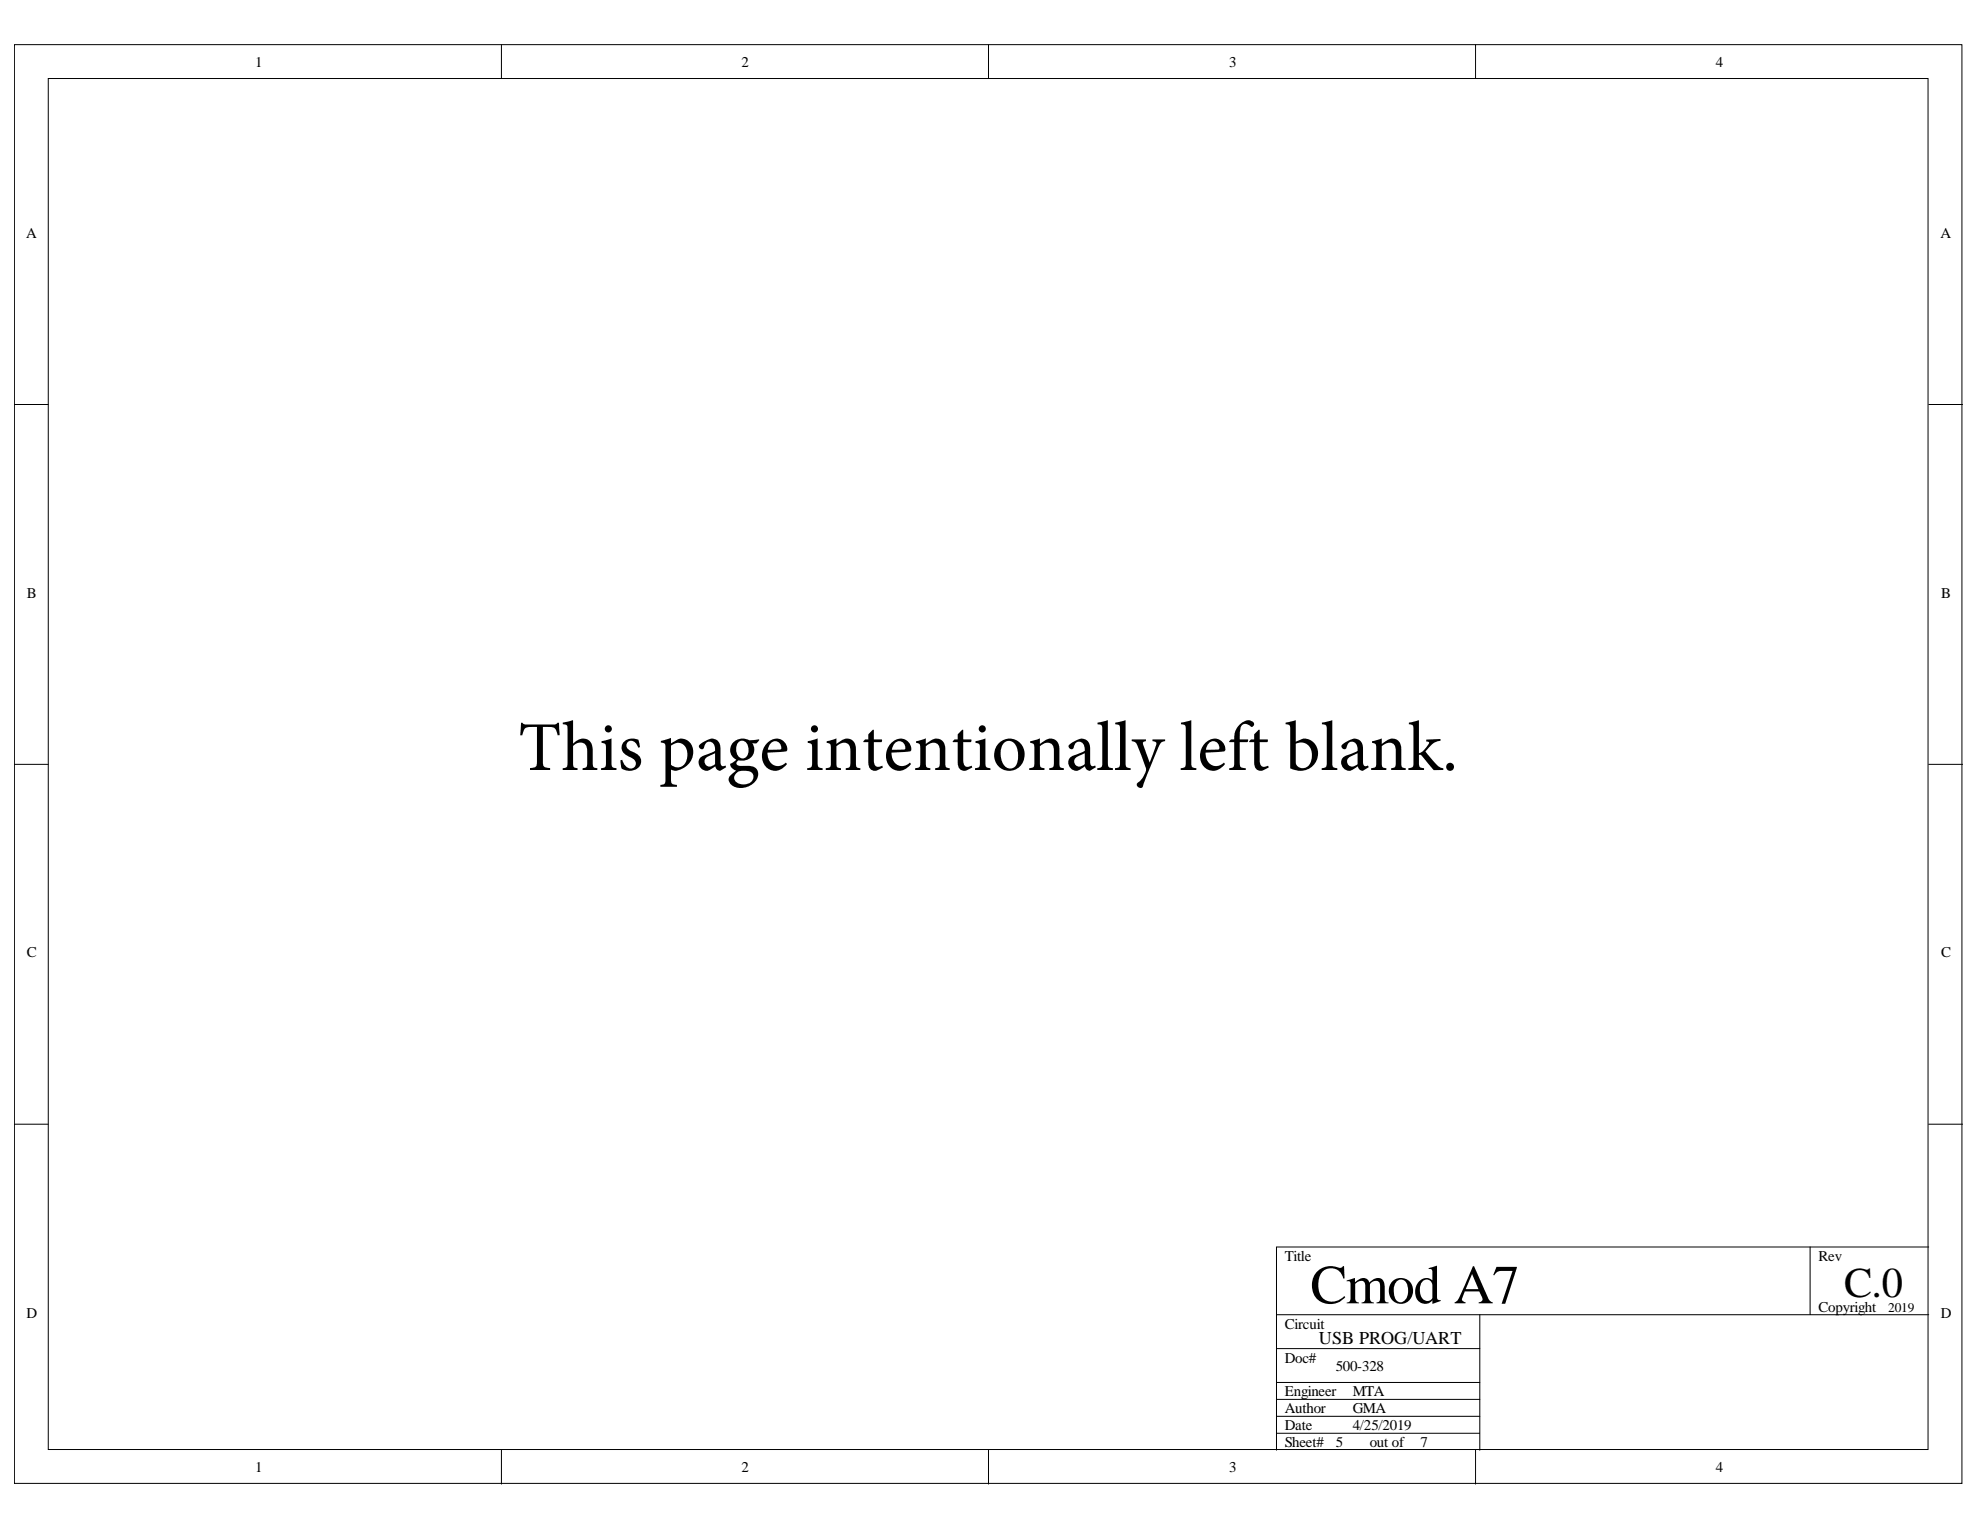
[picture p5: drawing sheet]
<svg xmlns="http://www.w3.org/2000/svg" width="279mm" height="216mm" viewBox="0 0 279 216" stroke-linecap="round" stroke-linejoin="round" font-family="sans-serif">
<defs><g id="words">
<text font-size="9.9" x="73.1" y="108.7">This page intentionally left blank.</text>
<text font-size="7.8" x="184.9" y="183.9">Cmod A7</text>
<text font-size="6" x="260.2" y="183.1">C.0</text>
<text font-size="2.6" x="186.1" y="189.7">USB PROG/UART</text>
<g font-size="2.1">
<text x="36" y="9.4">1</text>
<text x="104.7" y="9.4">2</text>
<text x="173.5" y="9.4">3</text>
<text x="242.1" y="9.4">4</text>
<text x="3.7" y="33.6">A</text>
<text x="273.8" y="33.6">A</text>
<text x="3.8" y="84.4">B</text>
<text x="273.9" y="84.4">B</text>
<text x="3.8" y="135.1">C</text>
<text x="273.9" y="135.1">C</text>
<text x="181.3" y="177.9">Title</text>
<text x="256.6" y="177.9">Rev</text>
<text x="3.8" y="185.9">D</text>
<text x="256.6" y="185.1">Copyright</text>
<text x="273.9" y="185.9">D</text>
<text x="181.3" y="187.5">Circuit</text>
<text x="181.3" y="197">Engineer</text>
<text x="181.3" y="192.3">Doc#</text>
<text x="188.5" y="193.5">500-328</text>
<text x="190.9" y="197.1">MTA</text>
<text x="181.3" y="199.4">Author</text>
<text x="181.3" y="201.8">Date</text>
<text x="190.9" y="199.4">GMA</text>
<text x="190.9" y="201.8">4/25/2019</text>
<text x="36" y="207.8">1</text>
<text x="104.7" y="207.8">2</text>
<text x="173.5" y="207.8">3</text>
<text x="181.3" y="204.2">Sheet#</text>
<text x="188.5" y="204.2">5</text>
<text x="193.3" y="204.2">out of</text>
<text x="200.4" y="204.2">7</text>
<text x="242.1" y="207.8">4</text>
</g>
<text font-size="1.9" x="266.4" y="185.1">2019</text>
</g></defs>
<g fill="#fff" stroke="#000" stroke-width=".14">
<path d="M2 6.3h274.9v203h-274.9z"/>
<path d="M6.8 11.1h265.3v193.4h-265.3z"/>
</g>
<g fill="none" stroke="#000" stroke-width=".14">
<path d="M70.8 6.3v4.8M139.5 6.3v4.8M208.2 6.3v4.8M2 57.1h4.8M272.2 57.1h4.7M2 107.9h4.8M272.2 107.9h4.7M2 158.6h4.8M272.2 158.6h4.7M255.4 176v9.5M272.2 176h-92.1v28.6M180.1 185.5h92.1"/>
<path d="M180.1 199.9h28.7M180.1 190.3h28.7M180.1 197.5h28.7M180.1 195.1h28.7M208.8 185.5v19.1M70.8 204.6v4.8M139.5 204.6v4.8M180.1 202.2h28.7M208.2 204.6v4.8"/>
</g>
<use href="#words"/>
</svg>
